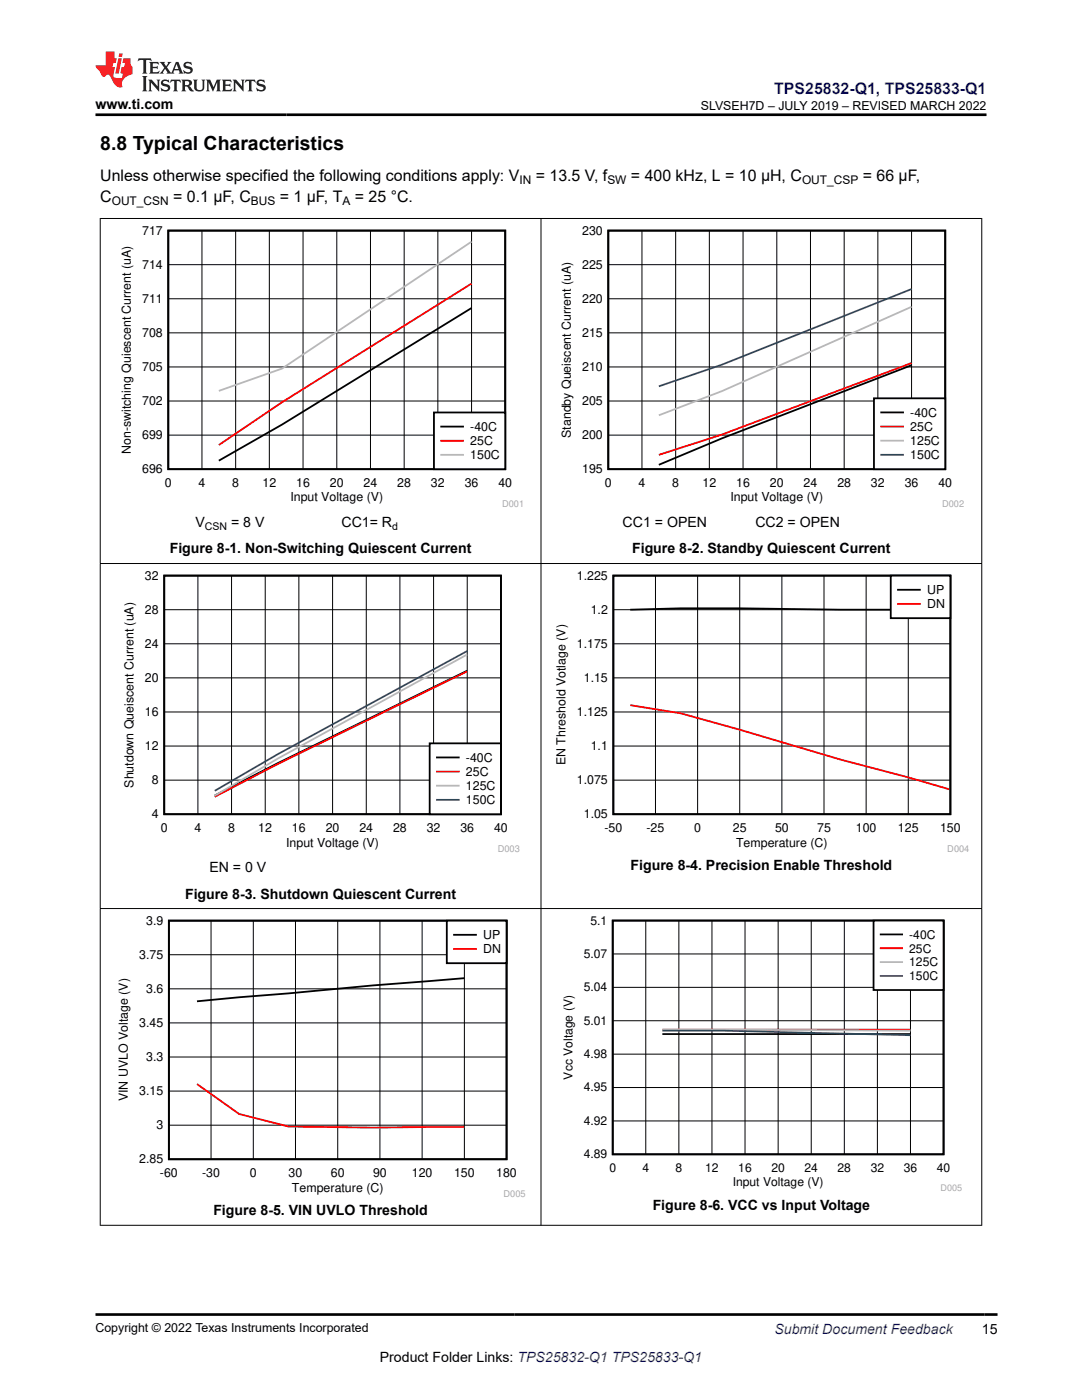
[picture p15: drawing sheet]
<svg xmlns="http://www.w3.org/2000/svg" width="216mm" height="279mm" viewBox="0 0 216 279" stroke-linecap="round" stroke-linejoin="round" font-family="sans-serif">
<defs><g id="words">
<text font-size="3.9" x="20" y="29.9">8.8 Typical Characteristics</text>
<text font-size="3.2" fill="#00f" x="154.5" y="18.7">TPS25832-Q1, TPS25833-Q1</text>
<g font-size="3.2">
<text x="20" y="40.3">C</text>
<text x="20" y="36.1">Unless otherwise specified the following conditions apply: V</text>
<text x="34.6" y="40.3">= 0.1 µF, C</text>
<text x="55.8" y="40.3">= 1 µF, T</text>
<text x="70.8" y="40.3">= 25 °C.</text>
<text x="106.9" y="36.1">= 13.5 V, f</text>
<text x="125.9" y="36.1">= 400 kHz, L = 10 µH, C</text>
<text x="172.2" y="36.1">= 66 µF,</text>
</g>
<g font-size="2.8">
<text x="19" y="21.8">www.ti.com</text>
<text x="39" y="105.2">V</text>
<text x="46.1" y="105.2">= 8 V</text>
<text x="68.1" y="105.2">CC1= R</text>
<text x="124.2" y="105.2">CC1 = OPEN</text>
<text x="150.7" y="105.2">CC2 = OPEN</text>
<text x="33.9" y="110.5">Figure 8-1. Non-Switching Quiescent Current</text>
<text x="126.1" y="110.5">Figure 8-2. Standby Quiescent Current</text>
<text x="125.8" y="173.7">Figure 8-4. Precision Enable Threshold</text>
<text x="36.9" y="179.3">Figure 8-3. Shutdown Quiescent Current</text>
<text x="41.8" y="174.1">EN = 0 V</text>
<text x="42.6" y="242.5">Figure 8-5. VIN UVLO Threshold</text>
<text x="130.2" y="241.4">Figure 8-6. VCC vs Input Voltage</text>
<text x="195.9" y="266.1">15</text>
<text x="75.8" y="271.7">Product Folder Links: TPS25832-Q1 TPS25833-Q1</text>
</g>
<text font-size="2.8" fill="#00f" x="154.5" y="266.2">Submit Document Feedback</text>
<g font-size="2.5">
<text x="139.8" y="21.9">SLVSEH7D – JULY 2019 – REVISED MARCH 2022</text>
<text x="28.4" y="46.8">717</text>
<text x="116.2" y="46.8">230</text>
<text x="28.4" y="53.6">714</text>
<text x="116.2" y="53.6">225</text>
<text x="28.4" y="60.4">711</text>
<text x="116.2" y="60.4">220</text>
<text x="28.4" y="67.2">708</text>
<text x="116.2" y="67.2">215</text>
<text x="28.4" y="74">705</text>
<text x="116.2" y="74">210</text>
<text x="28.4" y="80.8">702</text>
<text x="116.2" y="80.8">205</text>
<text x="181.6" y="83.2">-40C</text>
<text x="28.4" y="87.6">699</text>
<text x="93.8" y="86">-40C</text>
<text x="93.8" y="88.8">25C</text>
<text x="113.9" y="87.4" transform="rotate(-90 113.9 87.4)">Standby Queiscent Current (uA)</text>
<text x="116.2" y="87.6">200</text>
<text x="181.6" y="86">25C</text>
<text x="181.6" y="88.8">125C</text>
<text x="26.1" y="90.6" transform="rotate(-90 26.1 90.6)">Non-switching Quiescent Current (uA)</text>
<text x="28.4" y="94.4">696</text>
<text x="93.8" y="91.6">150C</text>
<text x="116.2" y="94.4">195</text>
<text x="181.6" y="91.6">150C</text>
<text x="32.9" y="97.3">0</text>
<text x="39.6" y="97.3">4</text>
<text x="46.3" y="97.3">8</text>
<text x="52.4" y="97.3">12</text>
<text x="57.9" y="100.1">Input Voltage (V)</text>
<text x="59.1" y="97.3">16</text>
<text x="65.8" y="97.3">20</text>
<text x="72.6" y="97.3">24</text>
<text x="79.3" y="97.3">28</text>
<text x="86" y="97.3">32</text>
<text x="92.7" y="97.3">36</text>
<text x="99.4" y="97.3">40</text>
<text x="120.7" y="97.3">0</text>
<text x="127.4" y="97.3">4</text>
<text x="134.1" y="97.3">8</text>
<text x="140.2" y="97.3">12</text>
<text x="145.7" y="100.1">Input Voltage (V)</text>
<text x="146.9" y="97.3">16</text>
<text x="153.6" y="97.3">20</text>
<text x="160.4" y="97.3">24</text>
<text x="167.1" y="97.3">28</text>
<text x="173.8" y="97.3">32</text>
<text x="180.5" y="97.3">36</text>
<text x="187.2" y="97.3">40</text>
<text x="28.9" y="115.7">32</text>
<text x="115.1" y="115.7">1.225</text>
<text x="185" y="118.6">UP</text>
<text x="28.9" y="122.5">28</text>
<text x="117.9" y="122.5">1.2</text>
<text x="185" y="121.4">DN</text>
<text x="28.9" y="129.3">24</text>
<text x="115.1" y="129.3">1.175</text>
<text x="28.9" y="136.1">20</text>
<text x="116.5" y="136.1">1.15</text>
<text x="28.9" y="142.9">16</text>
<text x="115.1" y="142.9">1.125</text>
<text x="28.9" y="149.7">12</text>
<text x="117.9" y="149.7">1.1</text>
<text x="93" y="152">-40C</text>
<text x="93" y="154.9">25C</text>
<text x="112.8" y="152.7" transform="rotate(-90 112.8 152.7)">EN Threshold Votlage (V)</text>
<text x="26.7" y="157.2" transform="rotate(-90 26.7 157.2)">Shutdown Queiscent Current (uA)</text>
<text x="30.3" y="156.5">8</text>
<text x="93" y="157.7">125C</text>
<text x="93" y="160.5">150C</text>
<text x="115.1" y="156.5">1.075</text>
<text x="30.3" y="163.3">4</text>
<text x="32.1" y="166.1">0</text>
<text x="38.8" y="166.1">4</text>
<text x="45.5" y="166.1">8</text>
<text x="51.5" y="166.1">12</text>
<text x="58.3" y="166.1">16</text>
<text x="65" y="166.1">20</text>
<text x="71.7" y="166.1">24</text>
<text x="78.4" y="166.1">28</text>
<text x="85.1" y="166.1">32</text>
<text x="91.9" y="166.1">36</text>
<text x="98.6" y="166.1">40</text>
<text x="116.5" y="163.3">1.05</text>
<text x="120.6" y="166.1">-50</text>
<text x="129" y="166.1">-25</text>
<text x="138.5" y="166.1">0</text>
<text x="146.2" y="166.1">25</text>
<text x="154.6" y="166.1">50</text>
<text x="163.1" y="166.1">75</text>
<text x="170.8" y="166.1">100</text>
<text x="179.2" y="166.1">125</text>
<text x="187.6" y="166.1">150</text>
<text x="57.1" y="168.9">Input Voltage (V)</text>
<text x="146.9" y="168.9">Temperature (C)</text>
<text x="29.2" y="184.6">3.9</text>
<text x="27.8" y="191.3">3.75</text>
<text x="96.4" y="187.4">UP</text>
<text x="96.4" y="190.2">DN</text>
<text x="29.2" y="198.1">3.6</text>
<text x="27.8" y="205">3.45</text>
<text x="29.2" y="211.8">3.3</text>
<text x="25.5" y="219.8" transform="rotate(-90 25.5 219.8)">VIN UVLO Voltage (V)</text>
<text x="27.8" y="218.6">3.15</text>
<text x="31.2" y="225.4">3</text>
<text x="27.8" y="232.2">2.85</text>
<text x="31.9" y="235">-60</text>
<text x="40.3" y="235">-30</text>
<text x="49.9" y="235">0</text>
<text x="57.6" y="235">30</text>
<text x="58.3" y="237.8">Temperature (C)</text>
<text x="66" y="235">60</text>
<text x="74.4" y="235">90</text>
<text x="82.2" y="235">120</text>
<text x="90.6" y="235">150</text>
<text x="99" y="235">180</text>
<text x="19" y="265.9">Copyright © 2022 Texas Instruments Incorporated</text>
</g>
<g font-size="2.4">
<text x="22.3" y="40.9">OUT_CSN</text>
<text x="50.1" y="40.9">BUS</text>
<text x="68.3" y="40.9">A</text>
<text x="103.7" y="36.7">IN</text>
<text x="121.2" y="36.7">SW</text>
<text x="160" y="36.7">OUT_CSP</text>
<text x="117.8" y="184.5">5.1</text>
<text x="116.5" y="191.2">5.07</text>
<text x="181.4" y="187.3">-40C</text>
<text x="181.4" y="190.1">25C</text>
<text x="116.5" y="197.8">5.04</text>
<text x="181.4" y="192.9">125C</text>
<text x="181.4" y="195.6">150C</text>
<text x="116.5" y="204.5">5.01</text>
<text x="114.2" y="215.4" transform="rotate(-90 114.2 215.4)">Vcc Voltage (V)</text>
<text x="116.5" y="211.2">4.98</text>
<text x="116.5" y="217.8">4.95</text>
<text x="116.5" y="224.5">4.92</text>
<text x="116.5" y="231.2">4.89</text>
<text x="121.6" y="233.9">0</text>
<text x="128.2" y="233.9">4</text>
<text x="134.8" y="233.9">8</text>
<text x="140.7" y="233.9">12</text>
<text x="147.3" y="233.9">16</text>
<text x="153.9" y="233.9">20</text>
<text x="160.5" y="233.9">24</text>
<text x="167.1" y="233.9">28</text>
<text x="173.7" y="233.9">32</text>
<text x="180.3" y="233.9">36</text>
<text x="186.9" y="233.9">40</text>
<text x="146.2" y="236.7">Input Voltage (V)</text>
</g>
<g font-size="2.1">
<text x="40.9" y="105.8">CSN</text>
<text x="78.2" y="105.8">d</text>
</g>
<g font-size="1.8" fill="#a8a8a8">
<text x="100.2" y="101.2">D001</text>
<text x="188" y="101.2">D002</text>
<text x="99.3" y="170">D003</text>
<text x="189" y="170">D004</text>
<text x="100.5" y="238.9">D005</text>
<text x="187.7" y="237.7">D005</text>
</g>
</g></defs>
<path d="M33.6 46h67.2v47.6h-67.2zM94.1 61.5l-37.8 23.2-12.6 7.2" fill="none" stroke="#000" stroke-width=".36"/>
<g fill="none" stroke="#000" stroke-width=".2">
<path d="M33.6 59.6h67.2M33.6 52.8h67.2M40.3 46v47.6M47 46v47.6M53.7 46v47.6M60.5 46v47.6M67.2 46v47.6M73.9 46v47.6M80.6 46v47.6M87.4 46v47.6M94.1 46v47.6M33.6 73.2h67.2"/>
<path d="M33.6 66.4h67.2M33.6 86.8h67.2M33.6 80h67.2"/>
</g>
<path d="M94.1 56.6l-37.8 23.7-12.6 8.5" fill="none" stroke="#f00" stroke-width=".36"/>
<path d="M94.1 48.2l-37.8 25.4-12.6 4.4" fill="none" stroke="#b8b8b8" stroke-width=".36"/>
<path d="M86.6 82.3h14.2v11.3h-14.2z" fill-rule="evenodd" fill="#fff"/>
<path d="M121.4 46h67.2v47.6h-67.2zM181.9 72.9l-37.8 14.6-12.6 5.3M86.6 82.3h14.2v11.3h-14.2zM88 85.1h4.4" fill="none" stroke="#000" stroke-width=".36"/>
<path d="M181.9 72.4l-37.8 14.3-12.6 4.1M88 88h4.4" fill="none" stroke="#f00" stroke-width=".36"/>
<path d="M181.9 61.2l-37.8 16.9-12.6 4.8M88 90.8h4.4" fill="none" stroke="#b8b8b8" stroke-width=".36"/>
<g fill="none" stroke="#000" stroke-width=".2">
<path d="M121.4 59.6h67.2M121.4 52.8h67.2M128.1 46v47.6M134.8 46v47.6M141.5 46v47.6M148.3 46v47.6M155 46v47.6M161.7 46v47.6M168.4 46v47.6M175.2 46v47.6M181.9 46v47.6M121.4 73.2h67.2"/>
<path d="M121.4 66.4h67.2M121.4 86.8h67.2M121.4 80h67.2"/>
</g>
<path d="M181.9 57.7l-37.8 15.1-12.6 4.3" fill="none" stroke="#295c75" stroke-width=".36"/>
<path d="M174.4 79.5h14.2v14.1h-14.2z" fill-rule="evenodd" fill="#fff"/>
<path d="M174.4 79.5h14.2v14.1h-14.2zM175.8 82.3h4.4M32.8 114.9h67.2v47.6h-67.2zM93.2 133.9l-37.8 18.4-12.5 6.5" fill="none" stroke="#000" stroke-width=".36"/>
<path d="M175.8 85.1h4.4M93.2 134l-37.8 18.5-12.5 6.5" fill="none" stroke="#f00" stroke-width=".36"/>
<path d="M175.8 87.9h4.4M93.2 130.6l-37.8 20.8-12.5 7.4" fill="none" stroke="#b8b8b8" stroke-width=".36"/>
<path d="M175.8 90.8h4.4M93.2 129.9l-37.8 20.6-12.5 7.3" fill="none" stroke="#295c75" stroke-width=".36"/>
<g fill="none" stroke="#000" stroke-width=".2">
<path d="M39.5 114.9v47.6M46.2 114.9v47.6M52.9 114.9v47.6M59.6 114.9v47.6M66.4 114.9v47.6M73.1 114.9v47.6M79.8 114.9v47.6M86.5 114.9v47.6M93.2 114.9v47.6M32.8 135.3h67.2M32.8 128.5h67.2M32.8 121.7h67.2"/>
<path d="M32.8 155.7h67.2M32.8 148.9h67.2M32.8 142.1h67.2"/>
</g>
<path d="M85.7 148.3h14.3v14.2h-14.3z" fill-rule="evenodd" fill="#fff"/>
<path d="M122.4 114.9h67.2v47.6h-67.2zM125.8 121.7l10-.3h11.8l20.2 .3h21.7M85.7 148.3h14.3v14.2h-14.3zM87.2 151.2h4.3" fill="none" stroke="#000" stroke-width=".36"/>
<path d="M87.2 154h4.3M125.8 140.7l10 1.7 11.8 3.2 20.2 6 13.4 3.5 8.3 2.4" fill="none" stroke="#f00" stroke-width=".36"/>
<path d="M87.2 156.8h4.3" fill="none" stroke="#b8b8b8" stroke-width=".36"/>
<path d="M87.2 159.6h4.3" fill="none" stroke="#295c75" stroke-width=".36"/>
<g fill="none" stroke="#000" stroke-width=".2">
<path d="M130.8 114.9v47.6M139.2 114.9v47.6M147.6 114.9v47.6M156 114.9v47.6M164.4 114.9v47.6M172.8 114.9v47.6M181.2 114.9v47.6M122.4 135.3h67.3M122.4 128.5h67.3M122.4 121.7h67.3M122.4 155.7h67.3M122.4 148.9h67.3"/>
<path d="M122.4 142.1h67.3"/>
</g>
<path d="M177.7 114.9h11.9v8.5h-11.9z" fill-rule="evenodd" fill="#fff"/>
<path d="M177.7 114.9h11.9v8.5h-11.9zM179.2 117.7h4.3M33.7 183.7h67.4v47.7h-67.4zM92.7 195.2l-18.3 1.5-35.1 3.1" fill="none" stroke="#000" stroke-width=".36"/>
<path d="M179.2 120.5h4.3M39.3 216.3l8.4 6 9.9 2.5 16.8 .2 18.3-.1" fill="none" stroke="#f00" stroke-width=".36"/>
<g fill="none" stroke="#000" stroke-width=".2">
<path d="M33.7 197.3h67.4M33.7 190.5h67.4M42.1 183.7v47.7M50.5 183.7v47.7M59 183.7v47.7M67.4 183.7v47.7M75.8 183.7v47.7M84.2 183.7v47.7M92.7 183.7v47.7M33.7 217.7h67.4M33.7 210.9h67.4M33.7 204.1h67.4"/>
<path d="M33.7 224.6h67.4"/>
</g>
<path d="M89.2 183.7h11.9v8.5h-11.9z" fill-rule="evenodd" fill="#fff"/>
<path d="M89.2 183.7h11.9v8.5h-11.9zM90.6 186.6h4.4" fill="none" stroke="#000" stroke-width=".36"/>
<path d="M90.6 189.4h4.4" fill="none" stroke="#f00" stroke-width=".36"/>
<path d="M122.3 183.7h66v46.7h-66zM132.2 206.4h49.5" fill="none" stroke="#000" stroke-width=".35"/>
<g fill="none" stroke="#000" stroke-width=".2">
<path d="M122.3 197h66M122.3 190.4h66M128.9 183.7v46.7M135.5 183.7v46.7M142.1 183.7v46.7M148.7 183.7v46.7M155.3 183.7v46.7M161.9 183.7v46.7M168.5 183.7v46.7M175.1 183.7v46.7M181.7 183.7v46.7M122.3 217h66"/>
<path d="M122.3 210.4h66M122.3 203.7h66M122.3 223.7h66"/>
</g>
<path d="M132.2 205.5h49.5" fill="none" stroke="#f00" stroke-width=".35"/>
<path d="M132.2 205.5l49.5 .2" fill="none" stroke="#b8b8b8" stroke-width=".35"/>
<path d="M132.2 205.7h12.3l37.2 .9" fill="none" stroke="#295c75" stroke-width=".35"/>
<path d="M174.3 183.7h14v13.9h-14z" fill-rule="evenodd" fill="#fff"/>
<path d="M174.3 183.7h14v13.9h-14zM175.7 186.5h4.3" fill="none" stroke="#000" stroke-width=".35"/>
<path d="M175.7 189.2h4.3" fill="none" stroke="#f00" stroke-width=".35"/>
<path d="M175.7 192h4.3" fill="none" stroke="#b8b8b8" stroke-width=".35"/>
<path d="M175.7 194.8h4.3" fill="none" stroke="#295c75" stroke-width=".35"/>
<path d="M19.9 43.6h176.1M20 43.5v201.1M107.9 43.5v201.1M195.9 43.5v201.1M19.9 112.5h176.1M19.9 181.3h176.1M19.9 244.5h176.1" fill="none" stroke="#000" stroke-width=".2"/>
<path d="M27.7 11.6l-.2 .6 .5-.2h.6v.1v2.2l-.2 .4h1l-.2-.4v-2.2v-.1h.5l.5 .2-.1-.6zM29.8 12.4l.2 .3v1.6l-.2 .4h1.9l.1-.6a1.08 1.08 0 0 1-1.3 .2v-.7h.6l.4 .2v-.7l-.4 .2h-.6v-.5l.2-.2a1 1 0 0 1 1 .3l-.1-.5zM31.8 12.4l1 1.1-1 1.2h.9l-.2-.2 .4-.8 .5 .8-.2 .2h1.6l-.2-.2 .1-.5h1l.1 .5-.1 .2h.9l-.2-.4-.8-1.9h-.5l-1 2.1-.8-1.1 .9-1h-.8l.2 .2-.5 .6-.3-.6 .1-.2zM35.2 12.8l.4 1h-.8zM36.8 12.5a.65 .65 0 0 0-.2 .7 .65 .65 0 0 0 .6 .5l.7 .1 .1 .3a.79 .79 0 0 1-.7 .4 .79 .79 0 0 1-.7-.5l.1 .7 .2-.1a.93 .93 0 0 0 1.1 0 .93 .93 0 0 0 .4-.9 1.46 1.46 0 0 0-1.2-.6l-.1-.3a1.09 1.09 0 0 1 1.2 .2l-.2-.6-.1 .1-.6-.2zM28.4 15.2l.2 .4v2.2l-.2 .4h1l-.2-.4v-2.2l.2-.4zM29.6 15.9l.2 .4v1.5l-.2 .4h.8l-.3-.4v-1.3l1.7 1.8v-2l.2-.4h-.8l.2 .2 .1 1.1-1.2-1.3zM32.3 16a.65 .65 0 0 0-.2 .8 .65 .65 0 0 0 .7 .4l.6 .2 .1 .2a.79 .79 0 0 1-.7 .4 .79 .79 0 0 1-.7-.5l.1 .7 .2-.1a.93 .93 0 0 0 1.1 .1 .93 .93 0 0 0 .4-1 1.46 1.46 0 0 0-1.2-.5l-.1-.4a1.09 1.09 0 0 1 1.2 .2l-.2-.6-.1 .1-.6-.1zM34.1 15.9l-.1 .6a.63 .63 0 0 1 .7-.3l.1 1.6-.3 .4h1l-.2-.4v-1.6a.66 .66 0 0 1 .8 .3l-.1-.6zM36.2 15.9l.2 .4v1.5l-.2 .4h.9l-.2-.2v-.7h.5l.1 .2a.79 .79 0 0 0 1.2 .6l-1-.9a.61 .61 0 0 0 .6-.6 .61 .61 0 0 0-.5-.7zM36.9 16.2h.2a.47 .47 0 0 1 .5 .1 .47 .47 0 0 1 .1 .5l-.2 .1-.6 .1zM38.5 15.9l.2 .2a2.27 2.27 0 0 0 .4 2 1.04 1.04 0 0 0 1.7-.7v-1.3l.2-.2h-.8l.2 .4v1.1a.6 .6 0 0 1-.6 .6 .6 .6 0 0 1-.6-.6v-1.1l.3-.4zM41.1 15.9l.2 .4v1.5l-.2 .4h.7l-.2-.4v-1.4l.9 1.9 .8-1.9v1.4l-.2 .4h1l-.3-.4v-1.5l.3-.4h-.8l-.7 1.5-.7-1.5zM44.3 15.9l.2 .4v1.5l-.2 .4h1.9l.1-.6a1.09 1.09 0 0 1-1.3 .2v-.7h.6l.4 .2v-.6l-.4 .2h-.6v-.6l.2-.1a1.01 1.01 0 0 1 1 .3l-.1-.6zM46.4 15.9l.3 .4v1.5l-.3 .4h.8l-.2-.4v-1.3l1.6 1.8v-2l.2-.4h-.7l.2 .2v1.1l-1.2-1.3zM49 15.9l-.1 .6a.63 .63 0 0 1 .8-.3v1.6l-.3 .4h1l-.2-.4v-1.6a.66 .66 0 0 1 .8 .3l-.1-.6zM51.4 16a.65 .65 0 0 0-.2 .8 .65 .65 0 0 0 .6 .4l.6 .2 .2 .2a.79 .79 0 0 1-.8 .4 .79 .79 0 0 1-.6-.5l.1 .7 .2-.1a.93 .93 0 0 0 1 .1 .93 .93 0 0 0 .5-1 1.46 1.46 0 0 0-1.3-.5l-.1-.4a1.09 1.09 0 0 1 1.3 .2l-.2-.6-.2 .1-.5-.1z" fill="#231f20"/>
<path d="M21.1 10.3v2.7h-2.1l.1 .4 .9 1a.95 .95 0 0 0 .9 .9 .59 .59 0 0 1 .6-.4 .59 .59 0 0 1 .5 .3l.4 .8a1.59 1.59 0 0 0 2.1 1.4 1.61 1.61 0 0 1 1-2.3l1-.3-.1-1.5a1.59 1.59 0 0 1-.4-1.7h-1.4l-.2 .9h.5l-.1 .9h-.5l-.2 .9v.3l.4 .1-.2 .9h-.6a.73 .73 0 0 1-1.1-.7l.3-1.5h-.5l.2-.9h.5l.2-.9h-.5v-1.3zM23.6 11.6l-.6 3.1h.7l.6-3.1zM23.8 10.7l-.1 .6h.7l.1-.6z" fill="#ed1c24"/>
<path d="M19 22.9h177.8M19 262.3h180" fill="none" stroke="#000" stroke-width=".53"/>
<use href="#words"/>
</svg>
